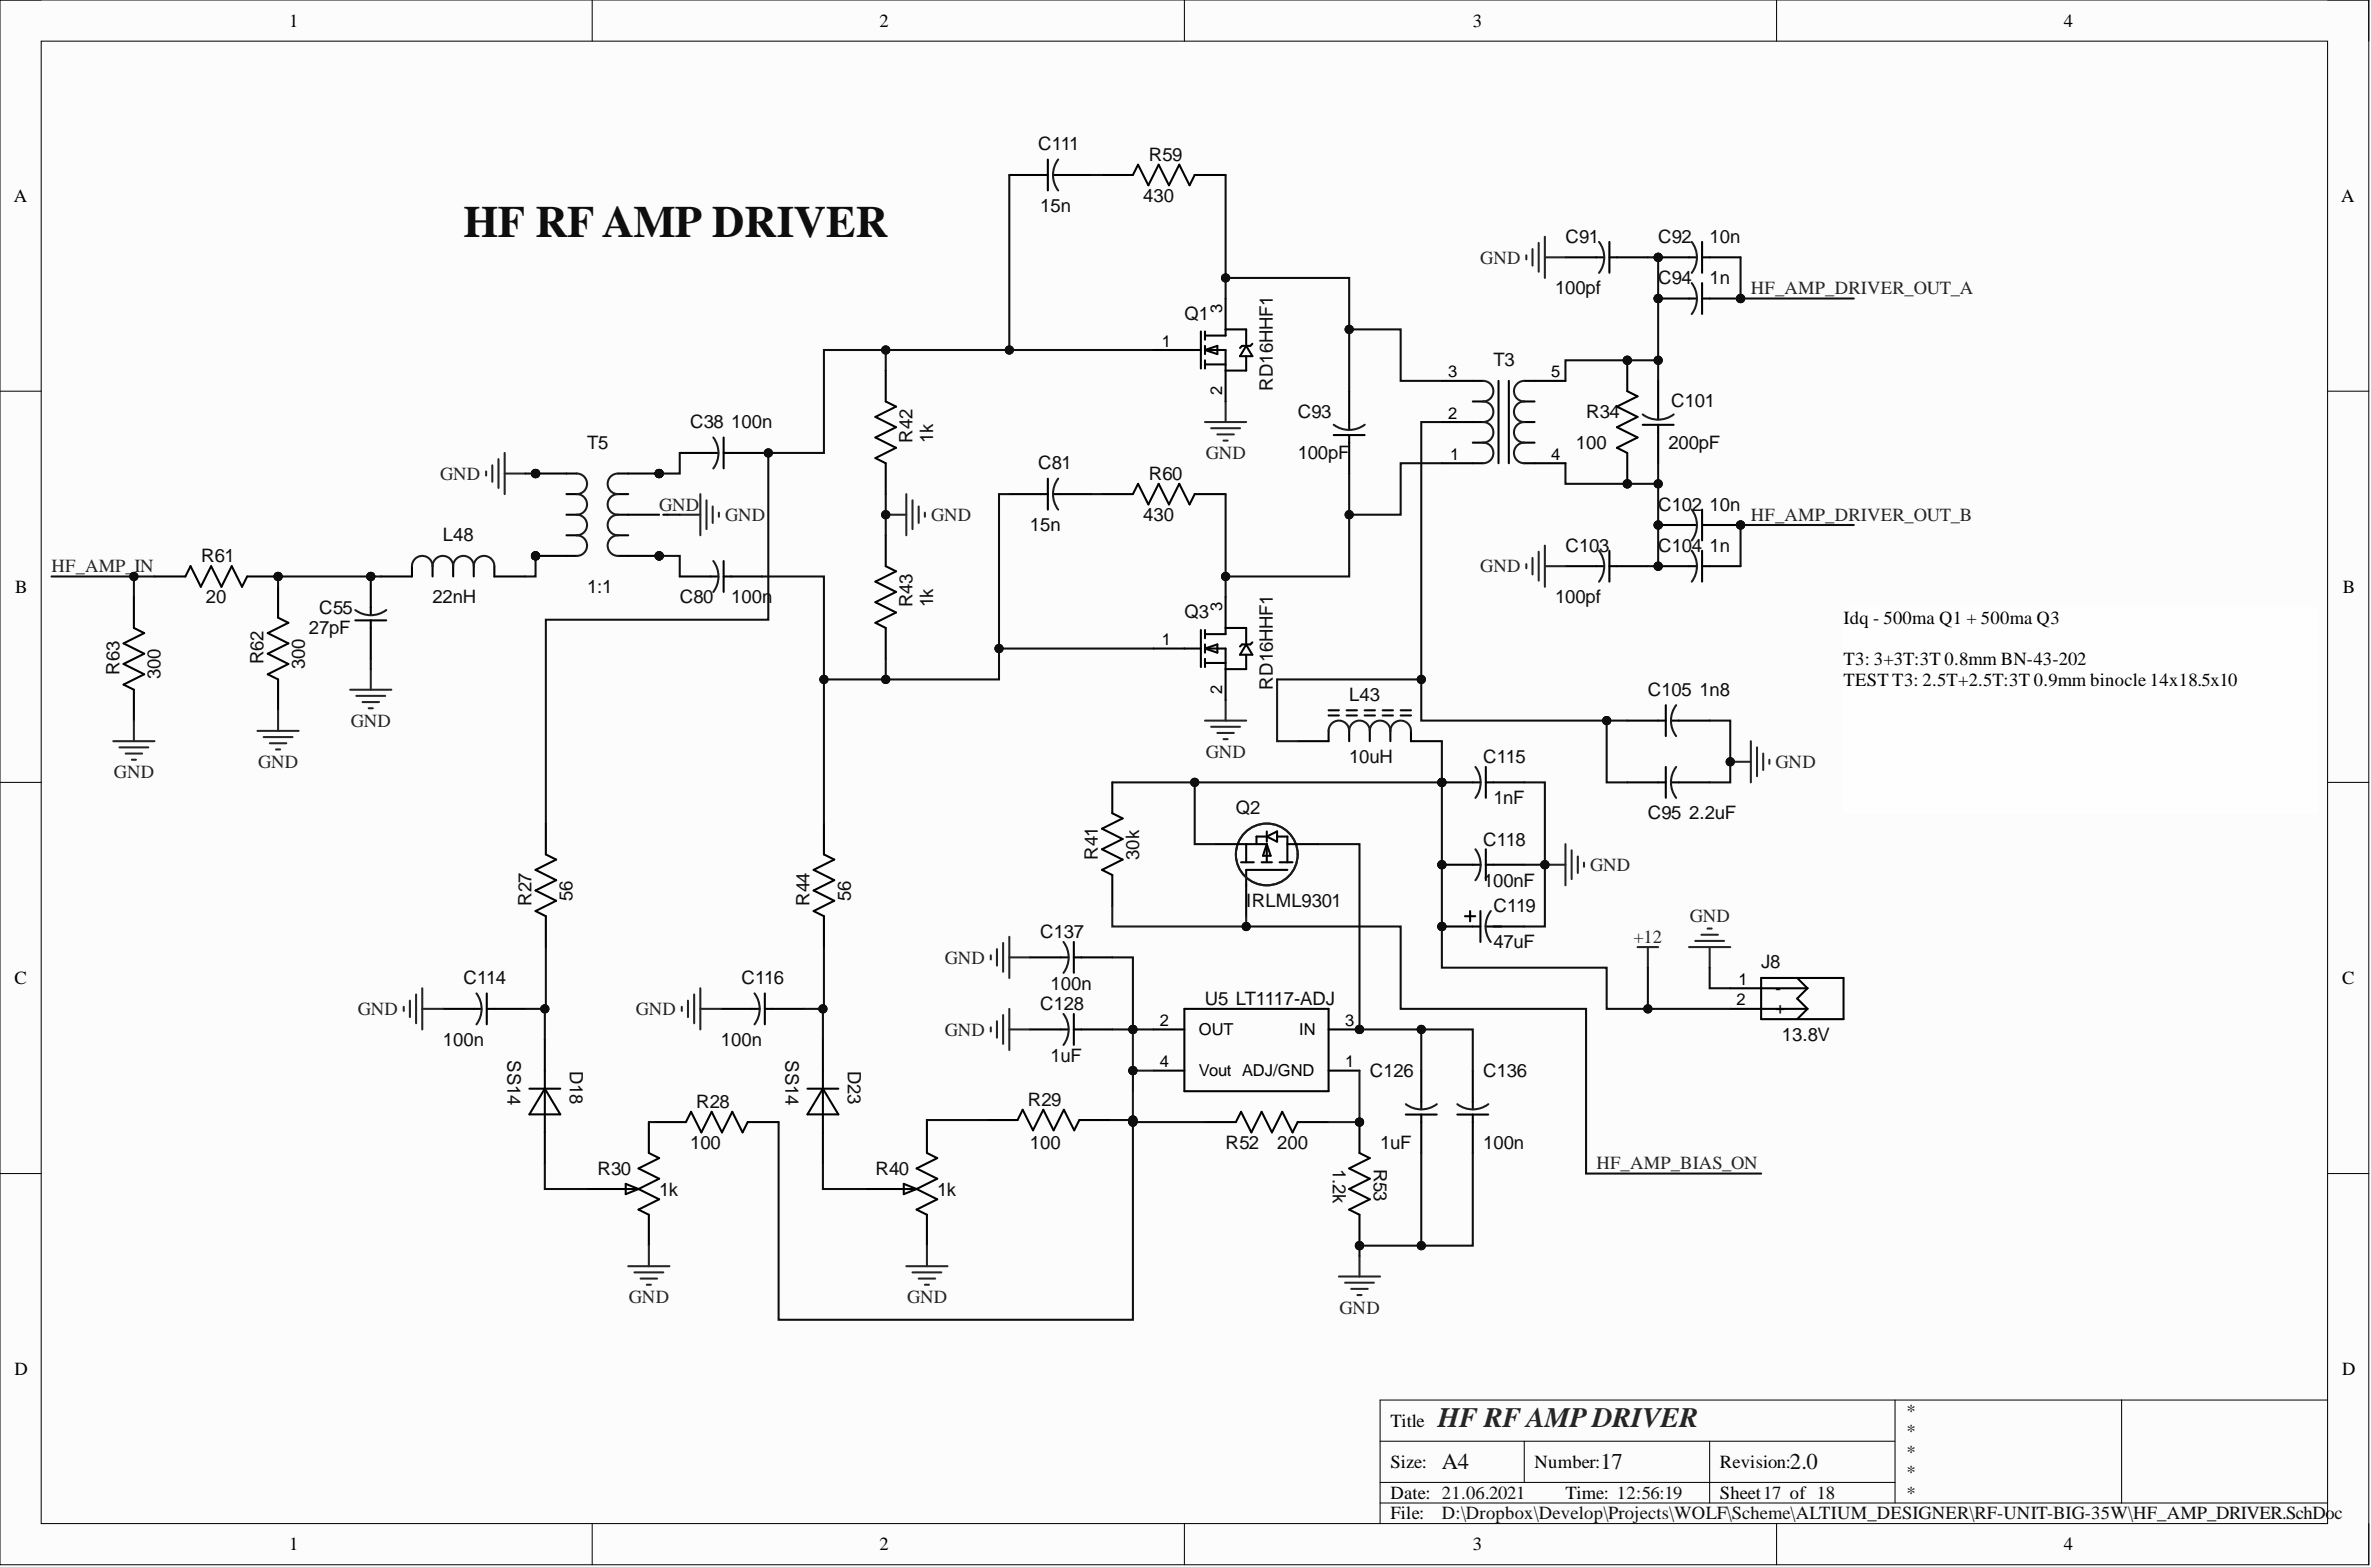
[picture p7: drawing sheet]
<svg xmlns="http://www.w3.org/2000/svg" width="292mm" height="193mm" viewBox="0 0 292 193" stroke-linecap="round" stroke-linejoin="round" font-family="sans-serif">
<defs><g id="words">
<text font-size="5.5" fill="#0e0e0e" x="57.1" y="29.2">HF RF AMP DRIVER</text>
<text font-size="3.5" fill="#262626" x="177.1" y="175.7">HF RFAMPDRIVER</text>
<g font-size="2.8" fill="#0e0e0e">
<text x="177.6" y="180.9">A4</text>
<text x="197.2" y="180.9">17</text>
<text x="220.5" y="180.9">2.0</text>
</g>
<g font-size="2.3">
<text x="35.6" y="3.3">1</text>
<text x="108.4" y="3.3">2</text>
<text x="181.4" y="3.3">3</text>
<text x="254.3" y="3.3">4</text>
<text x="1.7" y="24.8">A</text>
<text x="288.4" y="24.8">A</text>
<text x="1.9" y="73">B</text>
<text x="227.1" y="76.8">Idq - 500ma Q1 + 500ma Q3</text>
<text x="288.6" y="73">B</text>
<text x="227.1" y="81.9">T3: 3+3T:3T 0.8mm BN-43-202</text>
<text x="227.1" y="84.4">TEST T3: 2.5T+2.5T:3T 0.9mm binocle 14x18.5x10</text>
<text x="1.8" y="121.2">C</text>
<text x="288.5" y="121.2">C</text>
<text x="1.8" y="169.4">D</text>
<text x="288.5" y="169.4">D</text>
<text x="171.3" y="175.7">Title</text>
<text x="171.3" y="180.8">Size:</text>
<text x="171.3" y="184.6">Date: 21.06.2021</text>
<text x="189.1" y="180.8">Number:</text>
<text x="192.9" y="184.6">Time: 12:56:19</text>
<text x="211.9" y="180.8">Revision:</text>
<text x="211.9" y="184.6">Sheet17 of 18</text>
<text x="35.6" y="190.9">1</text>
<text x="108.4" y="190.9">2</text>
<text x="171.3" y="187.1">File:</text>
<text x="181.4" y="190.9">3</text>
<text x="254.3" y="190.9">4</text>
</g>
<g font-size="2.3" fill="#0e0e0e">
<text x="127.9" y="18.5">C111</text>
<text x="141.5" y="19.8">R59</text>
<text x="128.2" y="26.1">15n</text>
<text x="140.8" y="24.8">430</text>
<text x="192.9" y="29.9">C91</text>
<text x="204.3" y="29.9">C92</text>
<text x="210.6" y="29.9">10n</text>
<text x="204.3" y="35">C94</text>
<text x="210.6" y="35">1n</text>
<text x="145.9" y="39.4">Q1</text>
<text x="191.6" y="36.3">100pf</text>
<text x="184" y="45.1">T3</text>
<text x="85" y="52.7">C38</text>
<text x="90.1" y="52.7">100n</text>
<text x="156.8" y="48.2" transform="rotate(-90 156.8 48.2)">RD16HHF1</text>
<text x="159.9" y="51.5">C93</text>
<text x="195.4" y="51.5">R34</text>
<text x="205.9" y="50.1">C101</text>
<text x="72.3" y="55.3">T5</text>
<text x="112.4" y="54.5" transform="rotate(-90 112.4 54.5)">R42</text>
<text x="115" y="54.5" transform="rotate(-90 115 54.5)">1k</text>
<text x="127.9" y="57.8">C81</text>
<text x="141.5" y="59.1">R60</text>
<text x="159.9" y="56.5">100pF</text>
<text x="194.1" y="55.3">100</text>
<text x="205.5" y="55.3">200pF</text>
<text x="126.9" y="65.4">15n</text>
<text x="140.8" y="64.1">430</text>
<text x="204.3" y="62.9">C102</text>
<text x="210.6" y="62.9">10n</text>
<text x="24.8" y="69.2">R61</text>
<text x="54.6" y="66.7">L48</text>
<text x="192.9" y="67.9">C103</text>
<text x="204.3" y="67.9">C104</text>
<text x="210.6" y="67.9">1n</text>
<text x="25.4" y="74.3">20</text>
<text x="39.3" y="75.6">C55</text>
<text x="53.3" y="74.3">22nH</text>
<text x="72.3" y="73">1:1</text>
<text x="83.7" y="74.3">C80</text>
<text x="90.1" y="74.3">100n</text>
<text x="112.4" y="74.8" transform="rotate(-90 112.4 74.8)">R43</text>
<text x="115" y="74.8" transform="rotate(-90 115 74.8)">1k</text>
<text x="145.9" y="76.1">Q3</text>
<text x="191.6" y="74.3">100pf</text>
<text x="14.7" y="83.1" transform="rotate(-90 14.7 83.1)">R63</text>
<text x="19.8" y="83.7" transform="rotate(-90 19.8 83.7)">300</text>
<text x="32.5" y="81.8" transform="rotate(-90 32.5 81.8)">R62</text>
<text x="37.6" y="82.4" transform="rotate(-90 37.6 82.4)">300</text>
<text x="38.1" y="78.1">27pF</text>
<text x="156.8" y="84.9" transform="rotate(-90 156.8 84.9)">RD16HHF1</text>
<text x="166.2" y="86.4">L43</text>
<text x="203" y="85.7">C105</text>
<text x="209.4" y="85.7">1n8</text>
<text x="166.2" y="94">10uH</text>
<text x="182.7" y="94">C115</text>
<text x="152.3" y="100.2">Q2</text>
<text x="184" y="99.1">1nF</text>
<text x="203" y="100.9">C95</text>
<text x="208.1" y="100.9">2.2uF</text>
<text x="135.3" y="105.9" transform="rotate(-90 135.3 105.9)">R41</text>
<text x="140.3" y="105.9" transform="rotate(-90 140.3 105.9)">30k</text>
<text x="182.7" y="104.1">C118</text>
<text x="65.5" y="111.6" transform="rotate(-90 65.5 111.6)">R27</text>
<text x="70.5" y="111" transform="rotate(-90 70.5 111)">56</text>
<text x="99.7" y="111.6" transform="rotate(-90 99.7 111.6)">R44</text>
<text x="104.8" y="111" transform="rotate(-90 104.8 111)">56</text>
<text x="153.5" y="111.7">I</text>
<text x="154.2" y="111.7">RLML9301</text>
<text x="182.7" y="109.2">100nF</text>
<text x="184" y="112.3">C119</text>
<text x="128.2" y="115.5">C137</text>
<text x="184" y="116.8">47uF</text>
<text x="217" y="119.3">J8</text>
<text x="57.1" y="121.2">C114</text>
<text x="91.4" y="121.2">C116</text>
<text x="128.2" y="124.4">C128</text>
<text x="129.4" y="121.9">100n</text>
<text x="148.5" y="123.7">U5 LT1117-ADJ</text>
<text x="54.6" y="128.8">100n</text>
<text x="62.5" y="130.6" transform="rotate(90 62.5 130.6)">SS14</text>
<text x="70.2" y="131.8" transform="rotate(90 70.2 131.8)">D18</text>
<text x="88.8" y="128.8">100n</text>
<text x="96.8" y="130.6" transform="rotate(90 96.8 130.6)">SS14</text>
<text x="104.5" y="131.8" transform="rotate(90 104.5 131.8)">D23</text>
<text x="129.4" y="130.7">1uF</text>
<text x="219.5" y="128.2">13.8V</text>
<text x="85.8" y="136.4">R28</text>
<text x="126.6" y="136.2">R29</text>
<text x="168.8" y="132.6">C126</text>
<text x="182.7" y="132.6">C136</text>
<text x="85" y="141.5">100</text>
<text x="126.9" y="141.5">100</text>
<text x="151" y="141.5">R52</text>
<text x="157.3" y="141.5">200</text>
<text x="164.2" y="143.9" transform="rotate(90 164.2 143.9)">1.2k</text>
<text x="169.3" y="143.9" transform="rotate(90 169.3 143.9)">R53</text>
<text x="170" y="141.5">1uF</text>
<text x="182.7" y="141.5">100n</text>
<text x="73.6" y="144.7">R30</text>
<text x="81.2" y="147.2">1k</text>
<text x="107.8" y="144.7">R40</text>
<text x="115.5" y="147.2">1k</text>
<text x="234.7" y="174.4">*</text>
<text x="234.7" y="177">*</text>
<text x="234.7" y="179.5">*</text>
<text x="234.7" y="182">*</text>
<text x="234.7" y="184.6">*</text>
<text x="177.6" y="187.1">D:\Dropbox\Develop\Projects\WOLF\Scheme\ALTIUM_DESIGNER\RF-UNIT-BIG-35W\HF_AMP_DRIVER.SchDoc</text>
</g>
<g font-size="2.3" fill="#262626">
<text x="182.4" y="32.5">GND</text>
<text x="215.7" y="36.3">HF_AMP_DRIVER_OUT_A</text>
<text x="54.2" y="59.1">GND</text>
<text x="148.5" y="56.5">GND</text>
<text x="81.2" y="62.9">GND</text>
<text x="89.3" y="64.1">GND</text>
<text x="114.7" y="64.1">GND</text>
<text x="215.7" y="64.1">HF_AMP_DRIVER_OUT_B</text>
<text x="6.3" y="70.5">HF_AMP_IN</text>
<text x="182.4" y="70.5">GND</text>
<text x="43.2" y="89.5">GND</text>
<text x="14" y="95.8">GND</text>
<text x="31.8" y="94.6">GND</text>
<text x="148.5" y="93.3">GND</text>
<text x="218.7" y="94.6">GND</text>
<text x="195.9" y="107.2">GND</text>
<text x="208.2" y="113.6">GND</text>
<text x="116.4" y="118.7">GND</text>
<text x="201.2" y="116.1">+12</text>
<text x="44.1" y="125">GND</text>
<text x="78.3" y="125">GND</text>
<text x="116.4" y="127.5">GND</text>
<text x="196.7" y="144">HF_AMP_BIAS_ON</text>
<text x="77.5" y="160.5">GND</text>
<text x="111.7" y="160.5">GND</text>
<text x="165" y="161.8">GND</text>
</g>
<g font-size="2">
<text x="150.6" y="38.5" transform="rotate(-90 150.6 38.5)">3</text>
<text x="143.1" y="42.7">1</text>
<text x="178.4" y="46.5">3</text>
<text x="191.1" y="46.5">5</text>
<text x="150.6" y="48.7" transform="rotate(-90 150.6 48.7)">2</text>
<text x="178.4" y="51.6">2</text>
<text x="178.6" y="56.6">1</text>
<text x="191.1" y="56.6">4</text>
<text x="150.6" y="75.3" transform="rotate(-90 150.6 75.3)">3</text>
<text x="143.1" y="79.4">1</text>
<text x="150.6" y="85.4" transform="rotate(-90 150.6 85.4)">2</text>
<text x="213.9" y="123.8">2</text>
<text x="214.2" y="121.3">1</text>
<text x="218.7" y="124.9">+</text>
<text x="218.7" y="122.4">-</text>
<text x="142.9" y="131.4">4</text>
<text x="142.9" y="126.3">2</text>
<text x="147.7" y="127.4">OUT</text>
<text x="160" y="127.4">IN</text>
<text x="165.7" y="126.3">3</text>
<text x="165.7" y="131.4">1</text>
<text x="147.7" y="132.5">Vout ADJ/GND</text>
</g>
</g></defs>
<path d="M0 0h291.8v192.7h-291.8z" fill-rule="evenodd" fill="#fcfcfc"/>
<path d="M0 0h291.8v192.7h-291.8z" fill="none" stroke="#000" stroke-width=".12"/>
<path d="M5.1 5.1h281.7v182.5h-281.7z" fill-rule="evenodd" fill="#fcfcfc"/>
<g fill="none" stroke="#000" stroke-width=".12">
<path d="M0 0h5.1M73 0v5.1M145.9 0v5.1M218.9 0v5.1M286.8 0h5v5.1M5.1 5.1h281.7v182.5h-281.7zM0 48.2h5.1M286.8 48.2h5M0 96.3h5.1M286.8 96.3h5M0 144.5h5.1M286.8 144.5h5"/>
<path d="M170 177.5h63.5M187.8 177.5v5.1M210.6 177.5v7.6M233.5 172.4v12.7M261.4 172.4v12.7M286.8 172.4h-116.8v15.2M73 187.6v5.1M145.9 187.6v5.1M170 185.1h116.8M170 182.6h63.5M218.9 187.6v5.1M291.8 187.6v5.1"/>
</g>
<path d="M101.5 101.4v3.8l1.3 .7-2.6 1.2 2.6 1.3-2.6 1.3 2.6 1.2-2.6 1.3 1.3 .6v3.8" fill="none" stroke="#000" stroke-width=".25"/>
<circle cx="167.5" cy="138.2" r=".51" fill="#0e0e0e"/>
<circle cx="167.5" cy="138.2" r=".51" fill="none" stroke="#0e0e0e" stroke-width=".12"/>
<circle cx="167.5" cy="153.4" r=".51" fill="#0e0e0e"/>
<circle cx="167.5" cy="153.4" r=".51" fill="none" stroke="#0e0e0e" stroke-width=".12"/>
<path d="M167.5 138.2v3.8l1.3 .6-2.6 1.3 2.6 1.3-2.6 1.2 2.6 1.3-2.6 1.3 1.3 .6" fill="none" stroke="#000" stroke-width=".25"/>
<circle cx="167.5" cy="138.2" r=".51" fill="#0e0e0e"/>
<circle cx="167.5" cy="138.2" r=".51" fill="none" stroke="#0e0e0e" stroke-width=".12"/>
<path d="M167.5 149.6v3.8" fill="none" stroke="#000" stroke-width=".25"/>
<circle cx="167.5" cy="153.4" r=".51" fill="#0e0e0e"/>
<circle cx="167.5" cy="153.4" r=".51" fill="none" stroke="#0e0e0e" stroke-width=".12"/>
<g fill="none" stroke="#000" stroke-width=".25">
<path d="M129.1 58.9v3.9M164.3 53.6h3.8M166.2 48.2v4.7M166.2 53.6v4.7M109.1 65.9v3.8l1.3 .7-2.6 1.2 2.6 1.3-2.6 1.3 2.6 1.2-2.6 1.3 1.3 .6v3.8M124.3 60.8h4.8M129.7 60.8h4.8M137 96.3v3.8l1.3 .7-2.5 1.3 2.5 1.2-2.5 1.3 2.5 1.3-2.5 1.2 1.2 .7v3.8M88.8 124.2h4.8M94.2 124.2h4.8M94.2 122.3v3.8M126.9 126.8h4.8"/>
<path d="M132.3 126.8h4.7M132.3 124.9v3.8M173.2 137.3h3.8M175.1 131.8v4.8M175.1 137.3v4.7M213.2 124.2h9.5M213.2 121.7h9.5M217 120.4h10.1v5.1h-10.1zM221.4 120.4l1.3 1.3M222.7 124.2l-1.3 1.3M222.7 121.7l-1.3 1.3 1.3 1.2"/>
</g>
<path d="M130.4 58.9a3.2 3.2 0 0 0 0 3.9M164.3 52.3a3.2 3.2 0 0 0 3.8 0M93 122.3a3.2 3.2 0 0 1 0 3.8M131 124.9a3.2 3.2 0 0 1 0 3.8M173.2 136a3.2 3.2 0 0 0 3.8 0" fill="none" stroke="#1c1c1c" stroke-width=".25"/>
<circle cx="81.2" cy="58.3" r=".51" fill="#0e0e0e"/>
<circle cx="81.2" cy="58.3" r=".51" fill="none" stroke="#0e0e0e" stroke-width=".12"/>
<circle cx="81.2" cy="68.5" r=".51" fill="#0e0e0e"/>
<circle cx="81.2" cy="68.5" r=".51" fill="none" stroke="#0e0e0e" stroke-width=".12"/>
<circle cx="66" cy="58.3" r=".51" fill="#0e0e0e"/>
<circle cx="66" cy="58.3" r=".51" fill="none" stroke="#0e0e0e" stroke-width=".12"/>
<circle cx="66" cy="68.5" r=".51" fill="#0e0e0e"/>
<circle cx="66" cy="68.5" r=".51" fill="none" stroke="#0e0e0e" stroke-width=".12"/>
<circle cx="66" cy="68.5" r=".51" fill="#0e0e0e"/>
<circle cx="66" cy="68.5" r=".51" fill="none" stroke="#0e0e0e" stroke-width=".12"/>
<circle cx="66" cy="58.3" r=".51" fill="#0e0e0e"/>
<circle cx="66" cy="58.3" r=".51" fill="none" stroke="#0e0e0e" stroke-width=".12"/>
<circle cx="81.2" cy="58.3" r=".51" fill="#0e0e0e"/>
<circle cx="81.2" cy="58.3" r=".51" fill="none" stroke="#0e0e0e" stroke-width=".12"/>
<circle cx="81.2" cy="68.5" r=".51" fill="#0e0e0e"/>
<circle cx="81.2" cy="68.5" r=".51" fill="none" stroke="#0e0e0e" stroke-width=".12"/>
<path d="M69.8 58.3h1.3M76.1 58.3h5.1M69.8 65.9h1.3M69.8 63.4h1.3M69.8 60.8h1.3M69.8 68.5h1.3M76.1 65.9h1.3M76.1 63.4h1.3M76.1 60.8h1.3M76.1 68.5h1.3" fill="none" stroke="#000" stroke-width=".25"/>
<path d="M71.1 58.3a1.27 1.27 0 0 1 1.2 1.3 1.27 1.27 0 0 1-1.2 1.2 1.27 1.27 0 0 1 1.2 1.3 1.27 1.27 0 0 1-1.2 1.3 1.27 1.27 0 0 1 1.2 1.3 1.27 1.27 0 0 1-1.2 1.2 1.27 1.27 0 0 1 1.2 1.3 1.27 1.27 0 0 1-1.2 1.3M76.1 58.3a1.27 1.27 0 0 0-1.2 1.3 1.27 1.27 0 0 0 1.2 1.2 1.27 1.27 0 0 0-1.2 1.3 1.27 1.27 0 0 0 1.2 1.3 1.27 1.27 0 0 0-1.2 1.3 1.27 1.27 0 0 0 1.2 1.2 1.27 1.27 0 0 0-1.2 1.3 1.27 1.27 0 0 0 1.2 1.3" fill="none" stroke="#1c1c1c" stroke-width=".25"/>
<circle cx="81.2" cy="58.3" r=".51" fill="#0e0e0e"/>
<circle cx="81.2" cy="58.3" r=".51" fill="none" stroke="#0e0e0e" stroke-width=".12"/>
<path d="M77.4 63.4h3.8M77.4 68.5h3.8" fill="none" stroke="#000" stroke-width=".25"/>
<circle cx="81.2" cy="68.5" r=".51" fill="#0e0e0e"/>
<circle cx="81.2" cy="68.5" r=".51" fill="none" stroke="#0e0e0e" stroke-width=".12"/>
<path d="M66 58.3h3.8" fill="none" stroke="#000" stroke-width=".25"/>
<circle cx="66" cy="58.3" r=".51" fill="#0e0e0e"/>
<circle cx="66" cy="58.3" r=".51" fill="none" stroke="#0e0e0e" stroke-width=".12"/>
<path d="M66 68.5h3.8" fill="none" stroke="#000" stroke-width=".25"/>
<circle cx="66" cy="68.5" r=".51" fill="#0e0e0e"/>
<circle cx="66" cy="68.5" r=".51" fill="none" stroke="#0e0e0e" stroke-width=".12"/>
<path d="M66 68.5h.5" fill="none" stroke="#000" stroke-width=".25"/>
<circle cx="66" cy="68.5" r=".51" fill="#0e0e0e"/>
<circle cx="66" cy="68.5" r=".51" fill="none" stroke="#0e0e0e" stroke-width=".12"/>
<path d="M66 58.3h.5" fill="none" stroke="#000" stroke-width=".25"/>
<circle cx="66" cy="58.3" r=".51" fill="#0e0e0e"/>
<circle cx="66" cy="58.3" r=".51" fill="none" stroke="#0e0e0e" stroke-width=".12"/>
<path d="M80.7 58.3h.5" fill="none" stroke="#000" stroke-width=".25"/>
<circle cx="81.2" cy="58.3" r=".51" fill="#0e0e0e"/>
<circle cx="81.2" cy="58.3" r=".51" fill="none" stroke="#0e0e0e" stroke-width=".12"/>
<path d="M80.7 68.5h.5" fill="none" stroke="#000" stroke-width=".25"/>
<circle cx="81.2" cy="68.5" r=".51" fill="#0e0e0e"/>
<circle cx="81.2" cy="68.5" r=".51" fill="none" stroke="#0e0e0e" stroke-width=".12"/>
<g fill="none" stroke="#000" stroke-width=".25">
<path d="M129.1 19.6v3.9M124.3 21.5h4.8M129.7 21.5h4.8M83.7 55.8h4.8M89.2 53.9v3.8M89.2 55.8h4.7M109.1 45.6v3.8l1.3 .7-2.6 1.2 2.6 1.3-2.6 1.3 2.6 1.2-2.6 1.3 1.3 .6v3.8M81.7 63.4h.5M83.7 71h4.8M89.2 71h4.7M89.2 69.1v3.8M163.7 87.5h1.2"/>
<path d="M163.7 88.1h1.2M163.7 90v1.3h-3.8M165.9 87.5h1.3M165.9 88.1h1.3M166.2 90v1.3M168.1 87.5h1.3M168.1 88.1h1.3M168.8 90v1.3M170.3 87.5h1.3M170.3 88.1h1.3M171.3 90v1.3M172.6 87.5h1.2"/>
<path d="M172.6 88.1h1.2M173.8 90v1.3h3.8M200.5 96.3h4.7M205.2 94.4v3.8M205.9 96.3h4.7M149.7 104h6.4M152.9 106.2h1.6M153.5 104v2.2M155.4 106.2h1.3M156.1 103l1.2-.6v1.3zM156.1 104l.4 1.4h-.9zM156.1 102.4v1.3"/>
<path d="M156.1 104v2.2M156.1 103h-1.3v1M157.3 103h1.3v3.2M157.6 106.2h1.6M158.6 107.1h-5.1v5.7M158.6 104h3.8M99.5 134.1h3.8M101.4 128v15.3M101.4 134.1l1.9 3.1h-3.8zM114.2 138.2v3.8l1.3 .6-2.6 1.3 2.6 1.3-2.6 1.2M148.5 138.2h3.8l.6-1.3 1.3 2.5 1.2-2.5 1.3 2.5 1.3-2.5 1.2 2.5 .7-1.2h3.8M106.6 146.4h6.3"/>
<path d="M111.3 145.8l1.6 .6-1.6 .7zM112.9 146.4l2.6 1.3-2.6 1.3 1.3 .6v3.8"/>
</g>
<g fill="none" stroke="#1c1c1c" stroke-width=".25">
<path d="M130.4 19.6a3.2 3.2 0 0 0 0 3.9M87.9 53.9a3.2 3.2 0 0 1 0 3.8M87.9 69.1a3.2 3.2 0 0 1 0 3.8M163.7 90a1.27 1.27 0 0 1 1.2-1.3 1.27 1.27 0 0 1 1.3 1.3 1.27 1.27 0 0 1 1.3-1.3 1.27 1.27 0 0 1 1.3 1.3 1.27 1.27 0 0 1 1.2-1.3 1.27 1.27 0 0 1 1.3 1.3 1.27 1.27 0 0 1 1.3-1.3 1.27 1.27 0 0 1 1.2 1.3M206.5 94.4a3.2 3.2 0 0 0 0 3.9"/>
<circle cx="156.1" cy="105.2" r="3.8"/>
</g>
<circle cx="177.6" cy="96.3" r=".51" fill="#0e0e0e"/>
<circle cx="177.6" cy="96.3" r=".51" fill="none" stroke="#0e0e0e" stroke-width=".12"/>
<path d="M177.6 96.3h4.8M183 96.3h4.8M183 94.4v3.8" fill="none" stroke="#000" stroke-width=".25"/>
<path d="M181.8 94.4a3.2 3.2 0 0 1 0 3.9" fill="none" stroke="#1c1c1c" stroke-width=".25"/>
<circle cx="177.6" cy="96.3" r=".51" fill="#0e0e0e"/>
<circle cx="177.6" cy="96.3" r=".51" fill="none" stroke="#0e0e0e" stroke-width=".12"/>
<circle cx="177.6" cy="106.5" r=".51" fill="#0e0e0e"/>
<circle cx="177.6" cy="106.5" r=".51" fill="none" stroke="#0e0e0e" stroke-width=".12"/>
<path d="M177.6 106.5h4.8M183 106.5h4.8M183 104.6v3.8" fill="none" stroke="#000" stroke-width=".25"/>
<path d="M181.8 104.6a3.2 3.2 0 0 1 0 3.8" fill="none" stroke="#1c1c1c" stroke-width=".25"/>
<circle cx="177.6" cy="106.5" r=".51" fill="#0e0e0e"/>
<circle cx="177.6" cy="106.5" r=".51" fill="none" stroke="#0e0e0e" stroke-width=".12"/>
<circle cx="177.6" cy="114.1" r=".51" fill="#0e0e0e"/>
<circle cx="177.6" cy="114.1" r=".51" fill="none" stroke="#0e0e0e" stroke-width=".12"/>
<path d="M177.6 114.1h4.8M180.5 112.8h1.2M181.1 112.2v1.3M182.4 112.2v3.8M183 114.1h4.8" fill="none" stroke="#000" stroke-width=".25"/>
<path d="M183.7 112.2a3.2 3.2 0 0 0 0 3.8" fill="none" stroke="#1c1c1c" stroke-width=".25"/>
<circle cx="177.6" cy="114.1" r=".51" fill="#0e0e0e"/>
<circle cx="177.6" cy="114.1" r=".51" fill="none" stroke="#0e0e0e" stroke-width=".12"/>
<path d="M200.5 88.7h4.7M205.2 86.8v3.8M205.9 88.7h4.7" fill="none" stroke="#000" stroke-width=".25"/>
<path d="M206.5 86.8a3.2 3.2 0 0 0 0 3.9" fill="none" stroke="#1c1c1c" stroke-width=".25"/>
<circle cx="167.5" cy="126.8" r=".51" fill="#0e0e0e"/>
<circle cx="167.5" cy="126.8" r=".51" fill="none" stroke="#0e0e0e" stroke-width=".12"/>
<path d="M142.1 131.8h3.8M145.9 124.2h17.8v10.2h-17.8zM163.7 126.8h3.8" fill="none" stroke="#000" stroke-width=".25"/>
<circle cx="167.5" cy="126.8" r=".51" fill="#0e0e0e"/>
<circle cx="167.5" cy="126.8" r=".51" fill="none" stroke="#0e0e0e" stroke-width=".12"/>
<path d="M142.1 126.8h3.8M163.7 131.8h3.8" fill="none" stroke="#000" stroke-width=".25"/>
<path d="M190.3 106.5h2.6M192.9 104v5M193.6 104.7v3.6M194.4 105.5v2M195.1 106.2v.5M201.7 116.6h2.6M203 116.6v2.6M208.1 116.6h5.1M208.8 115.9h3.6M209.6 115.1h2M210.4 114.3h.5M210.6 116.6v2.6" fill="none" stroke="#262626" stroke-width=".25"/>
<circle cx="190.3" cy="106.5" r=".51" fill="#0e0e0e"/>
<circle cx="190.3" cy="106.5" r=".51" fill="none" stroke="#0e0e0e" stroke-width=".12"/>
<path d="M213.2 93.8h2.5M215.7 91.3v5M216.5 92v3.6M217.2 92.8v2M218 93.6v.5" fill="none" stroke="#262626" stroke-width=".25"/>
<circle cx="213.2" cy="93.8" r=".51" fill="#0e0e0e"/>
<circle cx="213.2" cy="93.8" r=".51" fill="none" stroke="#0e0e0e" stroke-width=".12"/>
<g fill="none" stroke="#262626" stroke-width=".25">
<path d="M148.5 52h5M149.2 52.7h3.6M150 53.5h2M150.7 54.3h.5M151 49.4v2.6M148.5 88.7h5M149.2 89.5h3.6M150 90.3h2M150.7 91h.5M151 86.2v2.5M84 124v.5M84.8 123.2v2.1"/>
<path d="M85.5 122.5v3.5M86.3 121.7v5.1M86.3 124.2h2.5M122.1 126.5v.5M122.8 125.8v2M123.6 125v3.5M124.3 124.2v5.1M124.3 126.8h2.6M111.7 155.9h5M112.4 156.7h3.6M113.2 157.5h2M113.9 158.2h.5"/>
<path d="M114.2 153.4v2.5"/>
</g>
<path d="M139.6 131.8v2.6" fill="none" stroke="#0e0e0e" stroke-width=".25"/>
<circle cx="139.6" cy="131.8" r=".51" fill="#0e0e0e"/>
<circle cx="139.6" cy="131.8" r=".51" fill="none" stroke="#0e0e0e" stroke-width=".12"/>
<path d="M147.2 96.3v7.7h2.5" fill="none" stroke="#0e0e0e" stroke-width=".25"/>
<circle cx="147.2" cy="96.3" r=".51" fill="#0e0e0e"/>
<circle cx="147.2" cy="96.3" r=".51" fill="none" stroke="#0e0e0e" stroke-width=".12"/>
<path d="M162.4 104h5.1v22.8h7.6v5" fill="none" stroke="#0e0e0e" stroke-width=".25"/>
<circle cx="175.1" cy="126.8" r=".51" fill="#0e0e0e"/>
<circle cx="175.1" cy="126.8" r=".51" fill="none" stroke="#0e0e0e" stroke-width=".12"/>
<circle cx="167.5" cy="126.8" r=".51" fill="#0e0e0e"/>
<circle cx="167.5" cy="126.8" r=".51" fill="none" stroke="#0e0e0e" stroke-width=".12"/>
<path d="M197.9 88.7v7.6h2.6M210.6 119.2v2.5h2.6" fill="none" stroke="#0e0e0e" stroke-width=".25"/>
<circle cx="197.9" cy="88.7" r=".51" fill="#0e0e0e"/>
<circle cx="197.9" cy="88.7" r=".51" fill="none" stroke="#0e0e0e" stroke-width=".12"/>
<path d="M187.8 106.5h2.5" fill="none" stroke="#0e0e0e" stroke-width=".25"/>
<circle cx="190.3" cy="106.5" r=".51" fill="#0e0e0e"/>
<circle cx="190.3" cy="106.5" r=".51" fill="none" stroke="#0e0e0e" stroke-width=".12"/>
<path d="M210.6 88.7h2.6v7.6h-2.6" fill="none" stroke="#0e0e0e" stroke-width=".25"/>
<circle cx="213.2" cy="93.8" r=".51" fill="#0e0e0e"/>
<circle cx="213.2" cy="93.8" r=".51" fill="none" stroke="#0e0e0e" stroke-width=".12"/>
<path d="M157.3 83.7v7.6h2.6M137 111.6v2.5h16.5v-1.3" fill="none" stroke="#1c1c1c" stroke-width=".25"/>
<circle cx="153.5" cy="114.1" r=".51" fill="#0e0e0e"/>
<circle cx="153.5" cy="114.1" r=".51" fill="none" stroke="#0e0e0e" stroke-width=".12"/>
<path d="M167.5 131.8v6.4h-3.8" fill="none" stroke="#1c1c1c" stroke-width=".25"/>
<circle cx="167.5" cy="138.2" r=".51" fill="#0e0e0e"/>
<circle cx="167.5" cy="138.2" r=".51" fill="none" stroke="#0e0e0e" stroke-width=".12"/>
<path d="M139.6 131.8h2.5" fill="none" stroke="#1c1c1c" stroke-width=".25"/>
<circle cx="139.6" cy="131.8" r=".51" fill="#0e0e0e"/>
<circle cx="139.6" cy="131.8" r=".51" fill="none" stroke="#0e0e0e" stroke-width=".12"/>
<path d="M139.6 126.8v5" fill="none" stroke="#1c1c1c" stroke-width=".25"/>
<circle cx="139.6" cy="131.8" r=".51" fill="#0e0e0e"/>
<circle cx="139.6" cy="131.8" r=".51" fill="none" stroke="#0e0e0e" stroke-width=".12"/>
<circle cx="139.6" cy="126.8" r=".51" fill="#0e0e0e"/>
<circle cx="139.6" cy="126.8" r=".51" fill="none" stroke="#0e0e0e" stroke-width=".12"/>
<path d="M164.9 157.2h5.1M165.7 158h3.6M166.5 158.7h2M167.2 159.5h.5M167.5 154.7v2.5" fill="none" stroke="#262626" stroke-width=".25"/>
<path d="M175.1 142v11.4h-7.6v1.3" fill="none" stroke="#0e0e0e" stroke-width=".25"/>
<circle cx="167.5" cy="153.4" r=".51" fill="#0e0e0e"/>
<circle cx="167.5" cy="153.4" r=".51" fill="none" stroke="#0e0e0e" stroke-width=".12"/>
<circle cx="175.1" cy="153.4" r=".51" fill="#0e0e0e"/>
<circle cx="175.1" cy="153.4" r=".51" fill="none" stroke="#0e0e0e" stroke-width=".12"/>
<path d="M109.1 63.4h2.6M111.7 60.8v5.1M112.4 61.6v3.6M113.2 62.4v2M113.9 63.1v.5" fill="none" stroke="#262626" stroke-width=".25"/>
<circle cx="109.1" cy="63.4" r=".51" fill="#0e0e0e"/>
<circle cx="109.1" cy="63.4" r=".51" fill="none" stroke="#0e0e0e" stroke-width=".12"/>
<path d="M109.1 60.8v5.1" fill="none" stroke="#0e0e0e" stroke-width=".25"/>
<circle cx="109.1" cy="63.4" r=".51" fill="#0e0e0e"/>
<circle cx="109.1" cy="63.4" r=".51" fill="none" stroke="#0e0e0e" stroke-width=".12"/>
<path d="M101.4 124.2v3.8M101.4 143.3v3.1h5.2" fill="none" stroke="#0e0e0e" stroke-width=".25"/>
<circle cx="101.4" cy="124.2" r=".51" fill="#0e0e0e"/>
<circle cx="101.4" cy="124.2" r=".51" fill="none" stroke="#0e0e0e" stroke-width=".12"/>
<path d="M101.5 83.7v17.7" fill="none" stroke="#0e0e0e" stroke-width=".25"/>
<circle cx="101.5" cy="83.7" r=".51" fill="#0e0e0e"/>
<circle cx="101.5" cy="83.7" r=".51" fill="none" stroke="#0e0e0e" stroke-width=".12"/>
<path d="M67.2 101.4v3.8l1.3 .7-2.5 1.2 2.5 1.3-2.5 1.3 2.5 1.2-2.5 1.3 1.2 .6v3.8M54.6 124.2h4.7M60 124.2h4.7M60 122.3v3.8M65.2 134.1h3.8M67.1 128v15.3M67.1 134.1l1.9 3.1h-3.8zM79.9 138.2v3.8l1.3 .6-2.5 1.3 2.5 1.3-2.5 1.2M72.3 146.4h6.4M77.1 145.8l1.6 .6-1.6 .7zM78.7 146.4l2.5 1.3-2.5 1.3 1.2 .6v3.8" fill="none" stroke="#000" stroke-width=".25"/>
<path d="M58.7 122.3a3.2 3.2 0 0 1 0 3.8" fill="none" stroke="#1c1c1c" stroke-width=".25"/>
<path d="M49.7 124v.5M50.5 123.2v2.1M51.3 122.5v3.5M52 121.7v5.1M52 124.2h2.6M77.4 155.9h5.1M78.2 156.7h3.5M78.9 157.5h2.1M79.7 158.2h.5M79.9 153.4v2.5" fill="none" stroke="#262626" stroke-width=".25"/>
<path d="M67.1 124.2v3.8M67.1 143.3v3.1h5.2" fill="none" stroke="#0e0e0e" stroke-width=".25"/>
<circle cx="67.1" cy="124.2" r=".51" fill="#0e0e0e"/>
<circle cx="67.1" cy="124.2" r=".51" fill="none" stroke="#0e0e0e" stroke-width=".12"/>
<path d="M94.7 55.8v20.5h-27.5v25.1" fill="none" stroke="#0e0e0e" stroke-width=".25"/>
<circle cx="94.7" cy="55.8" r=".51" fill="#0e0e0e"/>
<circle cx="94.7" cy="55.8" r=".51" fill="none" stroke="#0e0e0e" stroke-width=".12"/>
<path d="M139.6 138.2h8.9" fill="none" stroke="#0e0e0e" stroke-width=".25"/>
<circle cx="139.6" cy="138.2" r=".51" fill="#0e0e0e"/>
<circle cx="139.6" cy="138.2" r=".51" fill="none" stroke="#0e0e0e" stroke-width=".12"/>
<path d="M80.7 138.2h3.8l.6-1.3 1.3 2.5 1.3-2.5 1.2 2.5 1.3-2.5 1.3 2.5 .6-1.2h3.8M121.6 137.9h3.8l.6-1.2 1.3 2.5 1.2-2.5 1.3 2.5 1.3-2.5 1.2 2.5 .7-1.3h3.8" fill="none" stroke="#000" stroke-width=".25"/>
<path d="M79.9 138.2h.8M121.6 137.9h-7.4v.3M136.8 137.9h2.8" fill="none" stroke="#0e0e0e" stroke-width=".25"/>
<circle cx="139.6" cy="137.9" r=".51" fill="#0e0e0e"/>
<circle cx="139.6" cy="137.9" r=".51" fill="none" stroke="#0e0e0e" stroke-width=".12"/>
<path d="M126.9 117.9h4.8M132.3 117.9h4.7M132.3 116v3.8" fill="none" stroke="#000" stroke-width=".25"/>
<path d="M131 116a3.2 3.2 0 0 1 0 3.8" fill="none" stroke="#1c1c1c" stroke-width=".25"/>
<path d="M137 117.9h2.6v8.9" fill="none" stroke="#0e0e0e" stroke-width=".25"/>
<circle cx="139.6" cy="126.8" r=".51" fill="#0e0e0e"/>
<circle cx="139.6" cy="126.8" r=".51" fill="none" stroke="#0e0e0e" stroke-width=".12"/>
<path d="M122.1 117.6v.6M122.8 116.9v2M123.6 116.1v3.6M124.3 115.4v5M124.3 117.9h2.6" fill="none" stroke="#262626" stroke-width=".25"/>
<path d="M179.5 137.3h3.8M181.4 131.8v4.8M181.4 137.3v4.7" fill="none" stroke="#000" stroke-width=".25"/>
<path d="M179.5 136a3.2 3.2 0 0 0 3.9 0" fill="none" stroke="#1c1c1c" stroke-width=".25"/>
<path d="M175.1 126.8h6.3v5" fill="none" stroke="#0e0e0e" stroke-width=".25"/>
<circle cx="175.1" cy="126.8" r=".51" fill="#0e0e0e"/>
<circle cx="175.1" cy="126.8" r=".51" fill="none" stroke="#0e0e0e" stroke-width=".12"/>
<path d="M181.4 142v11.4h-6.3" fill="none" stroke="#0e0e0e" stroke-width=".25"/>
<circle cx="175.1" cy="153.4" r=".51" fill="#0e0e0e"/>
<circle cx="175.1" cy="153.4" r=".51" fill="none" stroke="#0e0e0e" stroke-width=".12"/>
<path d="M153.5 114.1h19.1v10.1h22.8v20.3h21.6" fill="none" stroke="#0e0e0e" stroke-width=".25"/>
<circle cx="153.5" cy="114.1" r=".51" fill="#0e0e0e"/>
<circle cx="153.5" cy="114.1" r=".51" fill="none" stroke="#0e0e0e" stroke-width=".12"/>
<path d="M227.1 74.8h58.4v25.3h-58.4z" fill-rule="evenodd" fill="#fefefe"/>
<path d="M227.1 74.8h58.4v25.3h-58.4z" fill="none" stroke="#fefefe" stroke-width=".12"/>
<path d="M59.9 58.1v.5M60.6 57.3v2M61.4 56.5v3.6M62.2 55.8v5M62.2 58.3h2.5" fill="none" stroke="#262626" stroke-width=".25"/>
<path d="M50.8 69.7v1.3h-3.9M53.3 69.7v1.3M55.8 69.7v1.3M58.4 69.7v1.3M60.9 69.7v1.3h3.8" fill="none" stroke="#000" stroke-width=".25"/>
<path d="M50.8 69.7a1.27 1.27 0 0 1 1.2-1.2 1.27 1.27 0 0 1 1.3 1.2 1.27 1.27 0 0 1 1.3-1.2 1.27 1.27 0 0 1 1.2 1.2 1.27 1.27 0 0 1 1.3-1.2 1.27 1.27 0 0 1 1.3 1.2 1.27 1.27 0 0 1 1.2-1.2 1.27 1.27 0 0 1 1.3 1.2" fill="none" stroke="#1c1c1c" stroke-width=".25"/>
<circle cx="45.7" cy="71" r=".51" fill="#0e0e0e"/>
<circle cx="45.7" cy="71" r=".51" fill="none" stroke="#0e0e0e" stroke-width=".12"/>
<path d="M43.8 76.4h3.8M45.7 71v4.8M45.7 76.4v4.7" fill="none" stroke="#000" stroke-width=".25"/>
<path d="M43.8 75.1a3.2 3.2 0 0 0 3.8 0" fill="none" stroke="#1c1c1c" stroke-width=".25"/>
<circle cx="45.7" cy="71" r=".51" fill="#0e0e0e"/>
<circle cx="45.7" cy="71" r=".51" fill="none" stroke="#0e0e0e" stroke-width=".12"/>
<path d="M43.1 84.9h5.1M43.9 85.7h3.6M44.7 86.5h2M45.4 87.2h.5M45.7 82.4v2.5" fill="none" stroke="#262626" stroke-width=".25"/>
<path d="M45.7 81.1v1.3M203 124.2h10.2" fill="none" stroke="#0e0e0e" stroke-width=".25"/>
<circle cx="203" cy="124.2" r=".51" fill="#0e0e0e"/>
<circle cx="203" cy="124.2" r=".51" fill="none" stroke="#0e0e0e" stroke-width=".12"/>
<path d="M67.2 116.6v7.6h-2.5" fill="none" stroke="#0e0e0e" stroke-width=".25"/>
<circle cx="67.1" cy="124.2" r=".51" fill="#0e0e0e"/>
<circle cx="67.1" cy="124.2" r=".51" fill="none" stroke="#0e0e0e" stroke-width=".12"/>
<path d="M139.6 137.9v24.6h-43.7v-24.3" fill="none" stroke="#0e0e0e" stroke-width=".25"/>
<circle cx="139.6" cy="138.2" r=".51" fill="#0e0e0e"/>
<circle cx="139.6" cy="138.2" r=".51" fill="none" stroke="#0e0e0e" stroke-width=".12"/>
<circle cx="139.6" cy="137.9" r=".51" fill="#0e0e0e"/>
<circle cx="139.6" cy="137.9" r=".51" fill="none" stroke="#0e0e0e" stroke-width=".12"/>
<path d="M101.5 116.6v7.6h-2.5" fill="none" stroke="#0e0e0e" stroke-width=".25"/>
<circle cx="101.4" cy="124.2" r=".51" fill="#0e0e0e"/>
<circle cx="101.4" cy="124.2" r=".51" fill="none" stroke="#0e0e0e" stroke-width=".12"/>
<path d="M137 126.8h5.1" fill="none" stroke="#0e0e0e" stroke-width=".25"/>
<circle cx="139.6" cy="126.8" r=".51" fill="#0e0e0e"/>
<circle cx="139.6" cy="126.8" r=".51" fill="none" stroke="#0e0e0e" stroke-width=".12"/>
<path d="M137 96.3h40.6" fill="none" stroke="#0e0e0e" stroke-width=".25"/>
<circle cx="147.2" cy="96.3" r=".51" fill="#0e0e0e"/>
<circle cx="147.2" cy="96.3" r=".51" fill="none" stroke="#0e0e0e" stroke-width=".12"/>
<circle cx="177.6" cy="96.3" r=".51" fill="#0e0e0e"/>
<circle cx="177.6" cy="96.3" r=".51" fill="none" stroke="#0e0e0e" stroke-width=".12"/>
<path d="M157.3 83.7h17.8v5h25.4" fill="none" stroke="#0e0e0e" stroke-width=".25"/>
<circle cx="197.9" cy="88.7" r=".51" fill="#0e0e0e"/>
<circle cx="197.9" cy="88.7" r=".51" fill="none" stroke="#0e0e0e" stroke-width=".12"/>
<circle cx="175.1" cy="83.7" r=".51" fill="#0e0e0e"/>
<circle cx="175.1" cy="83.7" r=".51" fill="none" stroke="#0e0e0e" stroke-width=".12"/>
<path d="M177.6 91.3v27.9h20.3v5h5.1v-5" fill="none" stroke="#0e0e0e" stroke-width=".25"/>
<circle cx="203" cy="124.2" r=".51" fill="#0e0e0e"/>
<circle cx="203" cy="124.2" r=".51" fill="none" stroke="#0e0e0e" stroke-width=".12"/>
<circle cx="177.6" cy="114.1" r=".51" fill="#0e0e0e"/>
<circle cx="177.6" cy="114.1" r=".51" fill="none" stroke="#0e0e0e" stroke-width=".12"/>
<circle cx="177.6" cy="106.5" r=".51" fill="#0e0e0e"/>
<circle cx="177.6" cy="106.5" r=".51" fill="none" stroke="#0e0e0e" stroke-width=".12"/>
<circle cx="177.6" cy="96.3" r=".51" fill="#0e0e0e"/>
<circle cx="177.6" cy="96.3" r=".51" fill="none" stroke="#0e0e0e" stroke-width=".12"/>
<path d="M187.8 96.3h2.5v17.8h-2.5" fill="none" stroke="#0e0e0e" stroke-width=".25"/>
<circle cx="190.3" cy="106.5" r=".51" fill="#0e0e0e"/>
<circle cx="190.3" cy="106.5" r=".51" fill="none" stroke="#0e0e0e" stroke-width=".12"/>
<path d="M139.6 134.4v3.8" fill="none" stroke="#1c1c1c" stroke-width=".25"/>
<circle cx="139.6" cy="138.2" r=".51" fill="#0e0e0e"/>
<circle cx="139.6" cy="138.2" r=".51" fill="none" stroke="#0e0e0e" stroke-width=".12"/>
<circle cx="139.6" cy="137.9" r=".51" fill="#0e0e0e"/>
<circle cx="139.6" cy="137.9" r=".51" fill="none" stroke="#0e0e0e" stroke-width=".12"/>
<path d="M16.5 73.5v3.8l1.3 .7-2.6 1.2 2.6 1.3-2.6 1.3 2.6 1.2-2.6 1.3 1.3 .6v3.8" fill="none" stroke="#000" stroke-width=".25"/>
<circle cx="34.3" cy="71" r=".51" fill="#0e0e0e"/>
<circle cx="34.3" cy="71" r=".51" fill="none" stroke="#0e0e0e" stroke-width=".12"/>
<path d="M19 71h3.8l.7-1.3 1.2 2.6 1.3-2.6 1.3 2.6 1.2-2.6 1.3 2.6 .7-1.3h3.8" fill="none" stroke="#000" stroke-width=".25"/>
<circle cx="34.3" cy="71" r=".51" fill="#0e0e0e"/>
<circle cx="34.3" cy="71" r=".51" fill="none" stroke="#0e0e0e" stroke-width=".12"/>
<path d="M6.3 71h10.2v2.5" fill="none" stroke="#0e0e0e" stroke-width=".25"/>
<circle cx="16.5" cy="71" r=".51" fill="#0e0e0e"/>
<circle cx="16.5" cy="71" r=".51" fill="none" stroke="#0e0e0e" stroke-width=".12"/>
<path d="M16.5 71h2.5" fill="none" stroke="#0e0e0e" stroke-width=".25"/>
<circle cx="16.5" cy="71" r=".51" fill="#0e0e0e"/>
<circle cx="16.5" cy="71" r=".51" fill="none" stroke="#0e0e0e" stroke-width=".12"/>
<path d="M34.3 72.3v3.8l1.2 .6-2.5 1.3 2.5 1.2-2.5 1.3 2.5 1.3-2.5 1.2 1.3 .7v3.8" fill="none" stroke="#000" stroke-width=".25"/>
<path d="M46.9 71h-12.6v1.3" fill="none" stroke="#0e0e0e" stroke-width=".25"/>
<circle cx="34.3" cy="71" r=".51" fill="#0e0e0e"/>
<circle cx="34.3" cy="71" r=".51" fill="none" stroke="#0e0e0e" stroke-width=".12"/>
<circle cx="45.7" cy="71" r=".51" fill="#0e0e0e"/>
<circle cx="45.7" cy="71" r=".51" fill="none" stroke="#0e0e0e" stroke-width=".12"/>
<path d="M14 91.3h5M14.7 92h3.6M15.5 92.8h2M16.2 93.6h.5M16.5 88.7v2.6M31.7 90h5.1M32.5 90.8h3.5M33.2 91.5h2.1M34 92.3h.5M34.3 87.5v2.5" fill="none" stroke="#262626" stroke-width=".25"/>
<path d="M135.8 21.5h3.8l.6-1.2 1.3 2.5 1.2-2.5 1.3 2.5 1.3-2.5 1.2 2.5 .7-1.3h3.8M135.8 60.8h3.8l.6-1.2 1.3 2.5 1.2-2.5 1.3 2.5 1.3-2.5 1.2 2.5 .7-1.3h3.8" fill="none" stroke="#000" stroke-width=".25"/>
<path d="M93.9 71h7.6v12.7h7.6v-2.6" fill="none" stroke="#0e0e0e" stroke-width=".25"/>
<circle cx="101.5" cy="83.7" r=".51" fill="#0e0e0e"/>
<circle cx="101.5" cy="83.7" r=".51" fill="none" stroke="#0e0e0e" stroke-width=".12"/>
<circle cx="109.1" cy="83.7" r=".51" fill="#0e0e0e"/>
<circle cx="109.1" cy="83.7" r=".51" fill="none" stroke="#0e0e0e" stroke-width=".12"/>
<path d="M109.1 45.6v-2.5h-7.6v12.7h-7.6" fill="none" stroke="#0e0e0e" stroke-width=".25"/>
<circle cx="94.7" cy="55.8" r=".51" fill="#0e0e0e"/>
<circle cx="94.7" cy="55.8" r=".51" fill="none" stroke="#0e0e0e" stroke-width=".12"/>
<circle cx="109.1" cy="43.1" r=".51" fill="#0e0e0e"/>
<circle cx="109.1" cy="43.1" r=".51" fill="none" stroke="#0e0e0e" stroke-width=".12"/>
<path d="M109.1 43.1h33" fill="none" stroke="#0e0e0e" stroke-width=".25"/>
<circle cx="124.3" cy="43.1" r=".51" fill="#0e0e0e"/>
<circle cx="124.3" cy="43.1" r=".51" fill="none" stroke="#0e0e0e" stroke-width=".12"/>
<circle cx="109.1" cy="43.1" r=".51" fill="#0e0e0e"/>
<circle cx="109.1" cy="43.1" r=".51" fill="none" stroke="#0e0e0e" stroke-width=".12"/>
<path d="M124.3 21.5v21.6" fill="none" stroke="#0e0e0e" stroke-width=".25"/>
<circle cx="124.3" cy="43.1" r=".51" fill="#0e0e0e"/>
<circle cx="124.3" cy="43.1" r=".51" fill="none" stroke="#0e0e0e" stroke-width=".12"/>
<path d="M124.3 60.8h-1.2v22.9h-14" fill="none" stroke="#0e0e0e" stroke-width=".25"/>
<circle cx="123.1" cy="79.9" r=".51" fill="#0e0e0e"/>
<circle cx="123.1" cy="79.9" r=".51" fill="none" stroke="#0e0e0e" stroke-width=".12"/>
<circle cx="109.1" cy="83.7" r=".51" fill="#0e0e0e"/>
<circle cx="109.1" cy="83.7" r=".51" fill="none" stroke="#0e0e0e" stroke-width=".12"/>
<path d="M123.1 79.9h19" fill="none" stroke="#0e0e0e" stroke-width=".25"/>
<circle cx="123.1" cy="79.9" r=".51" fill="#0e0e0e"/>
<circle cx="123.1" cy="79.9" r=".51" fill="none" stroke="#0e0e0e" stroke-width=".12"/>
<path d="M134.5 21.5h1.3M66 68.5v2.5h-1.3M134.5 60.8h1.3" fill="none" stroke="#0e0e0e" stroke-width=".25"/>
<circle cx="66" cy="68.5" r=".51" fill="#0e0e0e"/>
<circle cx="66" cy="68.5" r=".51" fill="none" stroke="#0e0e0e" stroke-width=".12"/>
<path d="M64.7 58.3h1.3" fill="none" stroke="#0e0e0e" stroke-width=".25"/>
<circle cx="66" cy="58.3" r=".51" fill="#0e0e0e"/>
<circle cx="66" cy="58.3" r=".51" fill="none" stroke="#0e0e0e" stroke-width=".12"/>
<path d="M83.7 55.8v2.5h-2.5" fill="none" stroke="#0e0e0e" stroke-width=".25"/>
<circle cx="81.2" cy="58.3" r=".51" fill="#0e0e0e"/>
<circle cx="81.2" cy="58.3" r=".51" fill="none" stroke="#0e0e0e" stroke-width=".12"/>
<path d="M81.2 68.5h2.5v2.5" fill="none" stroke="#0e0e0e" stroke-width=".25"/>
<circle cx="81.2" cy="68.5" r=".51" fill="#0e0e0e"/>
<circle cx="81.2" cy="68.5" r=".51" fill="none" stroke="#0e0e0e" stroke-width=".12"/>
<path d="M83.7 63.4h2.6M86.3 60.8v5.1M87 61.6v3.6M87.8 62.4v2M88.6 63.1v.5" fill="none" stroke="#262626" stroke-width=".25"/>
<path d="M166.2 40.6h6.4v6.3h5M82.2 63.4h1.5" fill="none" stroke="#0e0e0e" stroke-width=".25"/>
<circle cx="166.2" cy="40.6" r=".51" fill="#0e0e0e"/>
<circle cx="166.2" cy="40.6" r=".51" fill="none" stroke="#0e0e0e" stroke-width=".12"/>
<path d="M177.6 57h-5v6.4h-6.4" fill="none" stroke="#0e0e0e" stroke-width=".25"/>
<circle cx="166.2" cy="63.4" r=".51" fill="#0e0e0e"/>
<circle cx="166.2" cy="63.4" r=".51" fill="none" stroke="#0e0e0e" stroke-width=".12"/>
<circle cx="200.5" cy="59.6" r=".51" fill="#0e0e0e"/>
<circle cx="200.5" cy="59.6" r=".51" fill="none" stroke="#0e0e0e" stroke-width=".12"/>
<circle cx="200.5" cy="44.4" r=".51" fill="#0e0e0e"/>
<circle cx="200.5" cy="44.4" r=".51" fill="none" stroke="#0e0e0e" stroke-width=".12"/>
<path d="M200.5 48.2l1.2 .6-2.5 1.3 2.5 1.2-2.5 1.3 2.5 1.3-2.5 1.2 1.3 .7v3.8" fill="none" stroke="#000" stroke-width=".25"/>
<circle cx="200.5" cy="59.6" r=".51" fill="#0e0e0e"/>
<circle cx="200.5" cy="59.6" r=".51" fill="none" stroke="#0e0e0e" stroke-width=".12"/>
<path d="M200.5 44.4v3.8" fill="none" stroke="#000" stroke-width=".25"/>
<circle cx="200.5" cy="44.4" r=".51" fill="#0e0e0e"/>
<circle cx="200.5" cy="44.4" r=".51" fill="none" stroke="#0e0e0e" stroke-width=".12"/>
<path d="M166.2 58.3v12.7h-15.2" fill="none" stroke="#0e0e0e" stroke-width=".25"/>
<circle cx="166.2" cy="63.4" r=".51" fill="#0e0e0e"/>
<circle cx="166.2" cy="63.4" r=".51" fill="none" stroke="#0e0e0e" stroke-width=".12"/>
<circle cx="151" cy="71" r=".51" fill="#0e0e0e"/>
<circle cx="151" cy="71" r=".51" fill="none" stroke="#0e0e0e" stroke-width=".12"/>
<path d="M151 34.2h15.2v14" fill="none" stroke="#0e0e0e" stroke-width=".25"/>
<circle cx="166.2" cy="40.6" r=".51" fill="#0e0e0e"/>
<circle cx="166.2" cy="40.6" r=".51" fill="none" stroke="#0e0e0e" stroke-width=".12"/>
<circle cx="151" cy="34.2" r=".51" fill="#0e0e0e"/>
<circle cx="151" cy="34.2" r=".51" fill="none" stroke="#0e0e0e" stroke-width=".12"/>
<path d="M151 60.8v12.7" fill="none" stroke="#0e0e0e" stroke-width=".25"/>
<circle cx="151" cy="71" r=".51" fill="#0e0e0e"/>
<circle cx="151" cy="71" r=".51" fill="none" stroke="#0e0e0e" stroke-width=".12"/>
<path d="M151 21.5v15.3" fill="none" stroke="#0e0e0e" stroke-width=".25"/>
<circle cx="151" cy="34.2" r=".51" fill="#0e0e0e"/>
<circle cx="151" cy="34.2" r=".51" fill="none" stroke="#0e0e0e" stroke-width=".12"/>
<path d="M202.4 52.3h3.8M204.3 46.9v4.8M204.3 52.3v4.7" fill="none" stroke="#000" stroke-width=".25"/>
<path d="M202.4 51a3.2 3.2 0 0 0 3.8 0" fill="none" stroke="#1c1c1c" stroke-width=".25"/>
<path d="M192.9 57v2.6h11.4v-2.6" fill="none" stroke="#0e0e0e" stroke-width=".25"/>
<circle cx="200.5" cy="59.6" r=".51" fill="#0e0e0e"/>
<circle cx="200.5" cy="59.6" r=".51" fill="none" stroke="#0e0e0e" stroke-width=".12"/>
<circle cx="204.3" cy="59.6" r=".51" fill="#0e0e0e"/>
<circle cx="204.3" cy="59.6" r=".51" fill="none" stroke="#0e0e0e" stroke-width=".12"/>
<path d="M192.9 46.9v-2.5h11.4v2.5" fill="none" stroke="#0e0e0e" stroke-width=".25"/>
<circle cx="200.5" cy="44.4" r=".51" fill="#0e0e0e"/>
<circle cx="200.5" cy="44.4" r=".51" fill="none" stroke="#0e0e0e" stroke-width=".12"/>
<circle cx="204.3" cy="44.4" r=".51" fill="#0e0e0e"/>
<circle cx="204.3" cy="44.4" r=".51" fill="none" stroke="#0e0e0e" stroke-width=".12"/>
<circle cx="214.4" cy="36.8" r=".51" fill="#0e0e0e"/>
<circle cx="214.4" cy="36.8" r=".51" fill="none" stroke="#0e0e0e" stroke-width=".12"/>
<circle cx="204.3" cy="36.8" r=".51" fill="#0e0e0e"/>
<circle cx="204.3" cy="36.8" r=".51" fill="none" stroke="#0e0e0e" stroke-width=".12"/>
<path d="M208.1 36.8h1M209.7 36.8h4.7M209.7 34.9v3.8" fill="none" stroke="#000" stroke-width=".25"/>
<path d="M208.4 34.9a3.2 3.2 0 0 1 0 3.8" fill="none" stroke="#1c1c1c" stroke-width=".25"/>
<circle cx="214.4" cy="36.8" r=".51" fill="#0e0e0e"/>
<circle cx="214.4" cy="36.8" r=".51" fill="none" stroke="#0e0e0e" stroke-width=".12"/>
<path d="M204.3 36.8h3.8" fill="none" stroke="#000" stroke-width=".25"/>
<circle cx="204.3" cy="36.8" r=".51" fill="#0e0e0e"/>
<circle cx="204.3" cy="36.8" r=".51" fill="none" stroke="#0e0e0e" stroke-width=".12"/>
<circle cx="204.3" cy="31.7" r=".51" fill="#0e0e0e"/>
<circle cx="204.3" cy="31.7" r=".51" fill="none" stroke="#0e0e0e" stroke-width=".12"/>
<path d="M204.3 31.7h4.8M209.7 31.7h4.7M209.7 29.8v3.8" fill="none" stroke="#000" stroke-width=".25"/>
<path d="M208.4 29.8a3.2 3.2 0 0 1 0 3.8" fill="none" stroke="#1c1c1c" stroke-width=".25"/>
<circle cx="204.3" cy="31.7" r=".51" fill="#0e0e0e"/>
<circle cx="204.3" cy="31.7" r=".51" fill="none" stroke="#0e0e0e" stroke-width=".12"/>
<circle cx="204.3" cy="69.7" r=".51" fill="#0e0e0e"/>
<circle cx="204.3" cy="69.7" r=".51" fill="none" stroke="#0e0e0e" stroke-width=".12"/>
<path d="M204.3 69.7h4.8M209.7 69.7h4.7M209.7 67.8v3.8" fill="none" stroke="#000" stroke-width=".25"/>
<path d="M208.4 67.8a3.2 3.2 0 0 1 0 3.8" fill="none" stroke="#1c1c1c" stroke-width=".25"/>
<circle cx="204.3" cy="69.7" r=".51" fill="#0e0e0e"/>
<circle cx="204.3" cy="69.7" r=".51" fill="none" stroke="#0e0e0e" stroke-width=".12"/>
<circle cx="214.4" cy="64.7" r=".51" fill="#0e0e0e"/>
<circle cx="214.4" cy="64.7" r=".51" fill="none" stroke="#0e0e0e" stroke-width=".12"/>
<circle cx="204.3" cy="64.7" r=".51" fill="#0e0e0e"/>
<circle cx="204.3" cy="64.7" r=".51" fill="none" stroke="#0e0e0e" stroke-width=".12"/>
<path d="M208.1 64.7h1M209.7 64.7h4.7M209.7 62.8v3.8" fill="none" stroke="#000" stroke-width=".25"/>
<path d="M208.4 62.8a3.2 3.2 0 0 1 0 3.8" fill="none" stroke="#1c1c1c" stroke-width=".25"/>
<circle cx="214.4" cy="64.7" r=".51" fill="#0e0e0e"/>
<circle cx="214.4" cy="64.7" r=".51" fill="none" stroke="#0e0e0e" stroke-width=".12"/>
<path d="M204.3 64.7h3.8" fill="none" stroke="#000" stroke-width=".25"/>
<circle cx="204.3" cy="64.7" r=".51" fill="#0e0e0e"/>
<circle cx="204.3" cy="64.7" r=".51" fill="none" stroke="#0e0e0e" stroke-width=".12"/>
<path d="M214.4 31.7v5.1h14" fill="none" stroke="#0e0e0e" stroke-width=".25"/>
<circle cx="214.4" cy="36.8" r=".51" fill="#0e0e0e"/>
<circle cx="214.4" cy="36.8" r=".51" fill="none" stroke="#0e0e0e" stroke-width=".12"/>
<path d="M228.4 64.7h-14v5" fill="none" stroke="#0e0e0e" stroke-width=".25"/>
<circle cx="214.4" cy="64.7" r=".51" fill="#0e0e0e"/>
<circle cx="214.4" cy="64.7" r=".51" fill="none" stroke="#0e0e0e" stroke-width=".12"/>
<path d="M192.9 31.7h4.7M198.3 31.7h4.7M198.3 29.8v3.8M192.9 69.7h4.7M198.3 67.8v3.8M198.3 69.7h4.7" fill="none" stroke="#000" stroke-width=".25"/>
<path d="M197 29.8a3.2 3.2 0 0 1 0 3.8M197 67.8a3.2 3.2 0 0 1 0 3.8" fill="none" stroke="#1c1c1c" stroke-width=".25"/>
<path d="M204.3 59.6v10.1h-1.3" fill="none" stroke="#0e0e0e" stroke-width=".25"/>
<circle cx="204.3" cy="69.7" r=".51" fill="#0e0e0e"/>
<circle cx="204.3" cy="69.7" r=".51" fill="none" stroke="#0e0e0e" stroke-width=".12"/>
<circle cx="204.3" cy="64.7" r=".51" fill="#0e0e0e"/>
<circle cx="204.3" cy="64.7" r=".51" fill="none" stroke="#0e0e0e" stroke-width=".12"/>
<circle cx="204.3" cy="59.6" r=".51" fill="#0e0e0e"/>
<circle cx="204.3" cy="59.6" r=".51" fill="none" stroke="#0e0e0e" stroke-width=".12"/>
<path d="M203 31.7h1.3v12.7" fill="none" stroke="#0e0e0e" stroke-width=".25"/>
<circle cx="204.3" cy="31.7" r=".51" fill="#0e0e0e"/>
<circle cx="204.3" cy="31.7" r=".51" fill="none" stroke="#0e0e0e" stroke-width=".12"/>
<circle cx="204.3" cy="36.8" r=".51" fill="#0e0e0e"/>
<circle cx="204.3" cy="36.8" r=".51" fill="none" stroke="#0e0e0e" stroke-width=".12"/>
<circle cx="204.3" cy="44.4" r=".51" fill="#0e0e0e"/>
<circle cx="204.3" cy="44.4" r=".51" fill="none" stroke="#0e0e0e" stroke-width=".12"/>
<path d="M188 31.4v.5M188.8 30.7v2M189.6 29.9v3.6M190.3 29.2v5M190.3 31.7h2.6M188 69.5v.5M188.8 68.7v2M189.6 67.9v3.6M190.3 67.2v5.1M190.3 69.7h2.6" fill="none" stroke="#262626" stroke-width=".25"/>
<path d="M177.6 52h-2.5v31.7" fill="none" stroke="#0e0e0e" stroke-width=".25"/>
<circle cx="175.1" cy="83.7" r=".51" fill="#0e0e0e"/>
<circle cx="175.1" cy="83.7" r=".51" fill="none" stroke="#0e0e0e" stroke-width=".12"/>
<g fill="none" stroke="#000" stroke-width=".25">
<path d="M151 36.8v4.5h-2.5M142.1 43.1h5.8M147.9 40.8v4.6M148.5 43.1h2.5v6.3M148.5 43.1l1.5-.5v1zM148.5 40.8v1M148.5 42.6v1M148.5 44.4v1M148.5 44.9h2.5M151 40.6h2.5v2M153.5 42.6l.8 1.3h-1.5zM153.5 43.9v1.7h-2.5"/>
<path d="M154.3 42.3l-.3 .3h-1l-.2 .2M177.6 52h5.1M177.6 57h5.1M177.6 46.9h5.1M181.4 49.4h1.3M181.4 54.5h1.3M184.6 46.9v10.1M185.9 46.9v10.1M187.8 49.4h1.3M187.8 52h1.3M187.8 54.5h1.3M187.8 57h5.1"/>
<path d="M187.8 46.9h5.1M142.1 79.9h5.8M147.9 77.6v4.5M148.5 79.9h2.5v6.3M148.5 79.9l1.5-.5v1zM148.5 77.6v1M148.5 79.4v1M151 77.3h2.5v2.1M151 73.5v4.6h-2.5M153.5 79.4l.8 1.2h-1.5zM154.3 79.1l-.3 .3h-1l-.2 .2M148.5 81.1v1"/>
<path d="M148.5 81.6h2.5M153.5 80.6v1.8h-2.5"/>
</g>
<path d="M182.7 46.9a1.27 1.27 0 0 1 1.3 1.3 1.27 1.27 0 0 1-1.3 1.2 1.27 1.27 0 0 1 1.3 1.3 1.27 1.27 0 0 1-1.3 1.3 1.27 1.27 0 0 1 1.3 1.2 1.27 1.27 0 0 1-1.3 1.3 1.27 1.27 0 0 1 1.3 1.3 1.27 1.27 0 0 1-1.3 1.2M187.8 46.9a1.27 1.27 0 0 0-1.3 1.3 1.27 1.27 0 0 0 1.3 1.2 1.27 1.27 0 0 0-1.3 1.3 1.27 1.27 0 0 0 1.3 1.3 1.27 1.27 0 0 0-1.3 1.2 1.27 1.27 0 0 0 1.3 1.3 1.27 1.27 0 0 0-1.3 1.3 1.27 1.27 0 0 0 1.3 1.2" fill="none" stroke="#1c1c1c" stroke-width=".25"/>
<use href="#words"/>
</svg>
